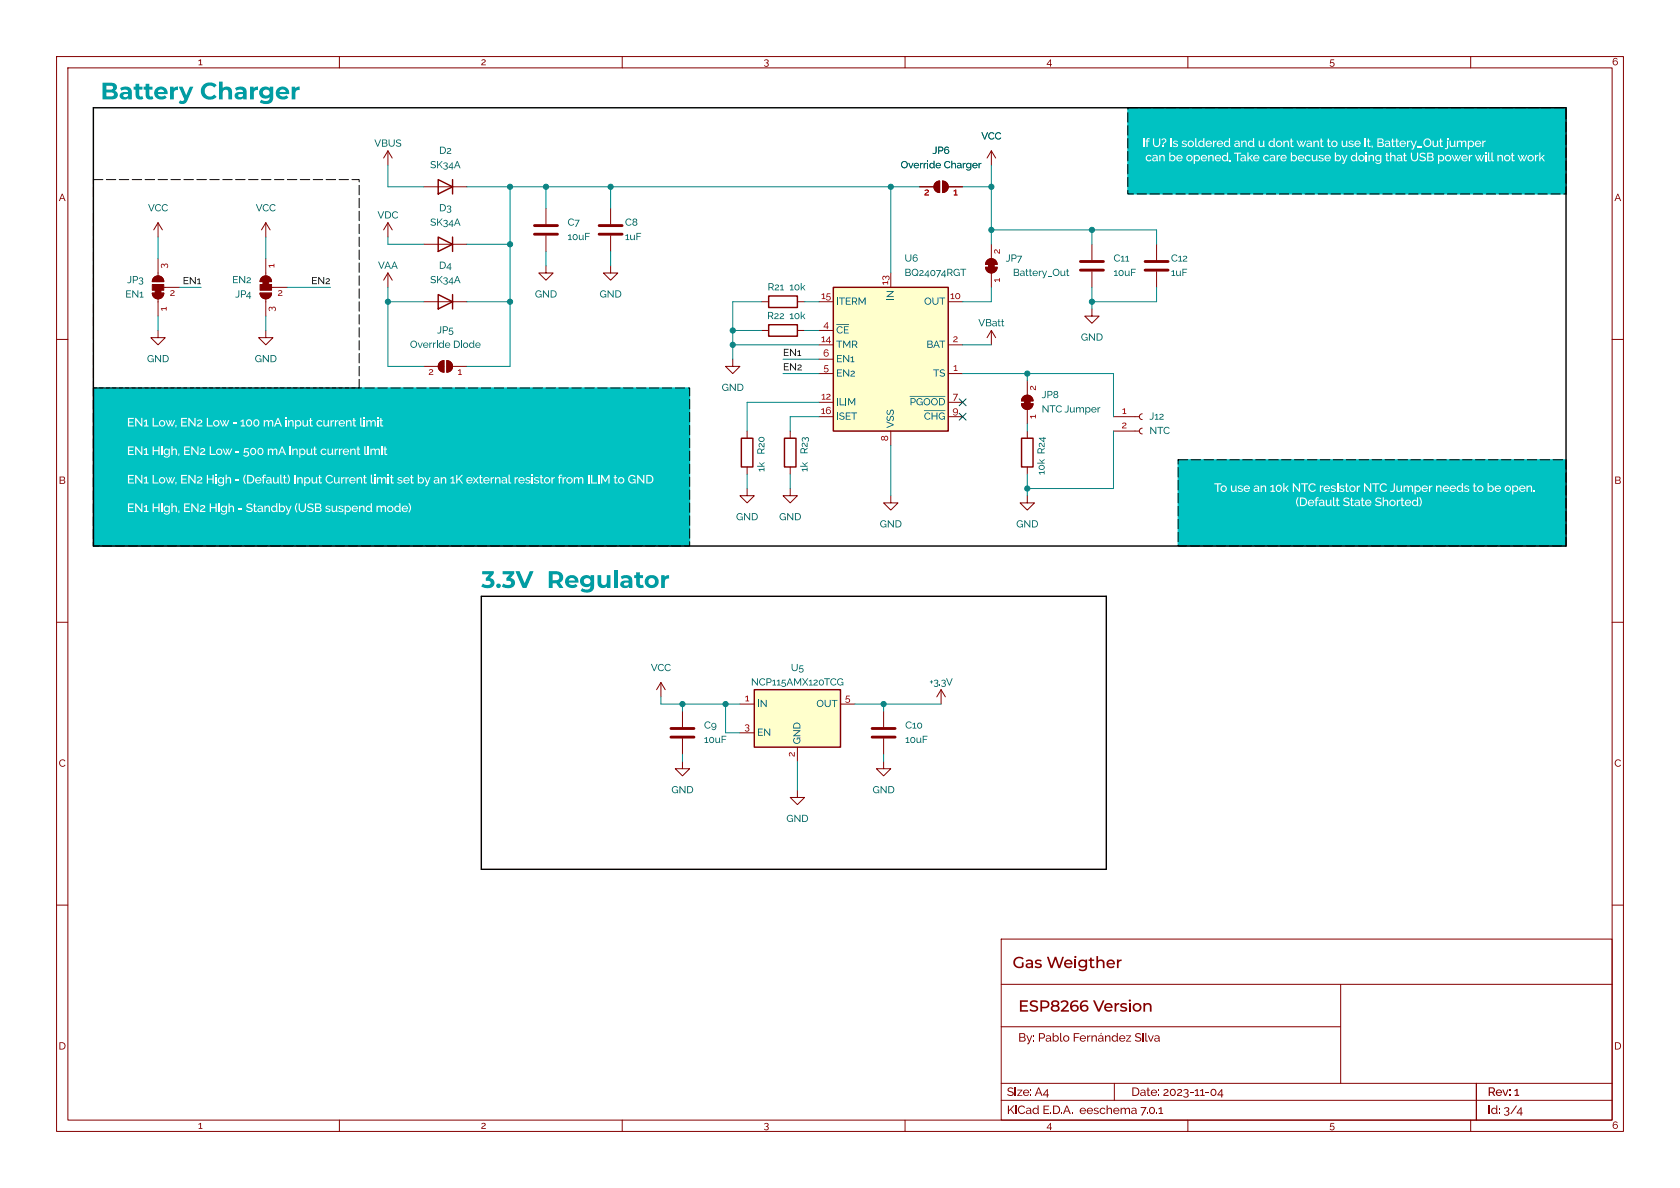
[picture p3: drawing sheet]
<svg xmlns="http://www.w3.org/2000/svg" width="297mm" height="210mm" viewBox="0 0 297 210" stroke-linecap="round" stroke-linejoin="round" font-family="sans-serif">
<defs><g id="words">
<g font-size="4.2" fill="#009ca3">
<text x="17.8" y="18.1">Battery</text>
<text x="35.3" y="18.1">Charger</text>
<text x="85.1" y="104.4">3.3V</text>
<text x="96.7" y="104.4">Regulator</text>
</g>
<g font-size="2.8" fill="#840000">
<text x="179" y="172.1">Gas Weigther</text>
<text x="180" y="179.8">ESP8266 Version</text>
</g>
<g font-size="2.1" fill="#fff">
<text x="201.9" y="26.2">If U?issoldered and u dont want to use it,Battery_Out jumper</text>
<text x="202.5" y="28.8">can be opened. Takecare becuse by doing that USB power will not work</text>
<text x="22.4" y="75.7">EN1Low,EN2 Low - 100 mA input current limit</text>
<text x="22.4" y="80.7">EN1High,EN2 Low - 500 mA input current limit</text>
<text x="22.4" y="85.7">EN1Low,EN2 High - (Default) Input Current limit set by an 1Kexternal resistorfrom ILIM to GND</text>
<text x="214.6" y="87.2">Touse an 10k NTC resistorNTC Jumper needs to be open.</text>
<text x="237.4" y="89.7">State Shorted)</text>
<text x="22.4" y="90.8">EN1High,EN2 High - Standby (USBsuspend mode)</text>
</g>
<g font-size="2.1" fill="#840000">
<text x="200.6" y="184.8">Silva</text>
<text x="178" y="197.6">KiCad E.D.A. eeschema 7.0.1</text>
<text x="178" y="194.4">Size:A4</text>
<text x="200" y="194.4">Date: 2023-11-04</text>
<text x="263" y="194.4">Rev:1</text>
<text x="263" y="197.6">Id: 3/4</text>
</g>
<g font-size="1.8" fill="#840000">
<text x="35" y="12.1">1</text>
<text x="85" y="12.1">2</text>
<text x="135" y="12.1">3</text>
<text x="185" y="12.1">4</text>
<text x="235" y="12.1">5</text>
<text x="285" y="12.1">6</text>
<text x="10.4" y="36.1">A</text>
<text x="285.4" y="36.1">A</text>
<text x="10.4" y="86.1">B</text>
<text x="285.4" y="86.1">B</text>
<text x="10.4" y="136.1">C</text>
<text x="285.4" y="136.1">C</text>
<text x="10.3" y="186.1">D</text>
<text x="285.4" y="186.1">D</text>
<text x="35" y="200.1">1</text>
<text x="85" y="200.1">2</text>
<text x="135" y="200.1">3</text>
<text x="185" y="200.1">4</text>
<text x="235" y="200.1">5</text>
<text x="285" y="200.1">6</text>
</g>
<g font-size="1.8" fill="#006464">
<text x="66.2" y="26.5">VBUS</text>
<text x="77.6" y="27.8">D2</text>
<text x="164.8" y="27.8">JP6</text>
<text x="173.5" y="25.2">VCC</text>
<text x="76" y="30.3">SK34A</text>
<text x="159.2" y="30.3">Override Charger</text>
<text x="26.2" y="37.9">VCC</text>
<text x="45.2" y="37.9">VCC</text>
<text x="66.7" y="39.2">VDC</text>
<text x="76" y="40.5">SK34A</text>
<text x="77.6" y="37.9">D3</text>
<text x="100.3" y="40.5">C7</text>
<text x="110.5" y="40.5">C8</text>
<text x="100.3" y="43">10uF</text>
<text x="110.5" y="43">1uF</text>
<text x="159.9" y="46.8">U6</text>
<text x="177.8" y="46.8">JP7</text>
<text x="196.8" y="46.8">C11</text>
<text x="207" y="46.8">C12</text>
<text x="22.2" y="53.2">EN1</text>
<text x="22.5" y="50.6">JP3</text>
<text x="41.1" y="50.6">EN2</text>
<text x="41.6" y="53.2">JP4</text>
<text x="66.8" y="48.1">VAA</text>
<text x="76" y="50.6">SK34A</text>
<text x="77.6" y="48.1">D4</text>
<text x="94.6" y="53.2">GND</text>
<text x="106" y="53.2">GND</text>
<text x="135.7" y="51.9">R21</text>
<text x="139.5" y="51.9">10k</text>
<text x="158.6" y="53.1" transform="rotate(-90 158.6 53.1)">IN</text>
<text x="159.9" y="49.4">BQ24074RGT</text>
<text x="179.1" y="49.4">Battery_Out</text>
<text x="196.8" y="49.4">10uF</text>
<text x="207" y="49.4">1uF</text>
<text x="77.3" y="59.5">JP5</text>
<text x="135.6" y="57">R22</text>
<text x="139.5" y="57">10k</text>
<text x="147.8" y="54.4">ITERM</text>
<text x="163.4" y="54.4">OUT</text>
<text x="172.9" y="58.3">VBatt</text>
<text x="26" y="64.6">GND</text>
<text x="45" y="64.6">GND</text>
<text x="72.5" y="62.1">Override Diode</text>
<text x="147.8" y="62.1">TMR</text>
<text x="147.8" y="64.6">EN1</text>
<text x="163.8" y="62.1">BAT</text>
<text x="191.1" y="60.8">GND</text>
<text x="127.6" y="69.7">GND</text>
<text x="147.8" y="67.1">EN2</text>
<text x="165" y="67.1">TS</text>
<text x="184.1" y="71">JP8</text>
<text x="147.8" y="72.2">ILIM</text>
<text x="147.8" y="74.8">ISET</text>
<text x="158.6" y="75.7" transform="rotate(-90 158.6 75.7)">VSS</text>
<text x="160.8" y="72.1">~{PGOOD}</text>
<text x="184.1" y="73.5">NTC Jumper</text>
<text x="203.2" y="74.8">J12</text>
<text x="203.2" y="77.3">NTC</text>
<text x="135.7" y="83.4" transform="rotate(-90 135.7 83.4)">1k R20</text>
<text x="143.3" y="83.4" transform="rotate(-90 143.3 83.4)">1k</text>
<text x="143.3" y="80.3" transform="rotate(-90 143.3 80.3)">R23</text>
<text x="185.3" y="84" transform="rotate(-90 185.3 84)">10k R24</text>
<text x="130.1" y="92.5">GND</text>
<text x="137.7" y="92.5">GND</text>
<text x="155.5" y="93.8">GND</text>
<text x="179.7" y="93.8">GND</text>
<text x="115.1" y="119.2">VCC</text>
<text x="139.8" y="119.2">U5</text>
<text x="132.8" y="121.8">NCP115AMX120TCG</text>
<text x="133.9" y="125.6">IN</text>
<text x="144.3" y="125.6">OUT</text>
<text x="164.3" y="121.8">+3.3V</text>
<text x="124.5" y="129.4">C9</text>
<text x="124.5" y="131.9">10uF</text>
<text x="133.9" y="130.6">EN</text>
<text x="142.1" y="131.6" transform="rotate(-90 142.1 131.6)">GND</text>
<text x="160" y="129.4">C10</text>
<text x="160" y="131.9">10uF</text>
<text x="118.7" y="140.8">GND</text>
<text x="154.3" y="140.8">GND</text>
<text x="139" y="145.9">GND</text>
</g>
<g font-size="1.8" fill="#0f0f0f">
<text x="32.3" y="50.5">EN1</text>
<text x="55" y="50.5">EN2</text>
<text x="138.4" y="65.7">EN2</text>
<text x="138.4" y="63.2">EN1</text>
</g>
<g font-size="1.8" fill="#a90000">
<text x="145.2" y="53.1">15</text>
<text x="157.2" y="50.4" transform="rotate(-90 157.2 50.4)">13</text>
<text x="168" y="53.1">10</text>
<text x="145.6" y="58.2">4</text>
<text x="145.2" y="60.7">14</text>
<text x="145.5" y="63.2">6</text>
<text x="145.6" y="65.8">5</text>
<text x="168.4" y="60.7">2</text>
<text x="168.5" y="65.8">1</text>
<text x="145.2" y="70.9">12</text>
<text x="168.4" y="70.9">7</text>
<text x="145.1" y="73.4">16</text>
<text x="168.4" y="73.4">9</text>
<text x="198.3" y="75.9">2</text>
<text x="198.4" y="73.4">1</text>
<text x="157.2" y="78" transform="rotate(-90 157.2 78)">8</text>
<text x="131.7" y="124.2">1</text>
<text x="149.4" y="124.2">5</text>
<text x="131.6" y="129.3">3</text>
<text x="140.7" y="133.8" transform="rotate(-90 140.7 133.8)">2</text>
</g>
</g></defs>
<g fill="none" stroke="#840000" stroke-width=".18">
<path d="M10 10h277v190h-277zM12 12h273v186h-273zM60 10v2M110 10v2M160 10v2M210 10v2M260 10v2M10 60h2M285 60h2M10 110h2M285 110h2M10 160h2"/>
<path d="M285 160h2M177 166h108v32h-108zM60 198v2M110 198v2M160 198v2M177 194.5h108M177 191.5h108M210 198v2M260 198v2"/>
</g>
<g fill="#840000">
<path d="M193.8 169h.3v.8l.6-.2 .5 .2 .1 1.3h-.3l-.1-1-.3-.2-.4 .2-.1 1h-.3z"/>
<path d="M197.5 169.6h.2v.2l.6-.2v.3h-.3l-.2 .3v.9h-.3z"/>
<circle cx="190.1" cy="169.2" r=".19"/>
</g>
<path d="M177 181.5h60" fill="none" stroke="#840000" stroke-width=".18"/>
<g fill="#840000">
<path d="M180.2 182.6h.8l.2 .2 .1 .3-.2 .3 .2 .4-.1 .3h-1v-.7h.2v.6h.6l.1-.3-.1-.2-.8-.1v-.6h.2v.5h.5l.2-.2-.1-.3h-.8z"/>
<path d="M181.4 183h.2l.4 1 .3-1h.2l-.5 1.4-.2 .2h-.2v-.2h.2l.1-.3z"/>
<path d="M182.7 183h.1v.3h-.1z"/>
<path d="M182.7 183.9h.1v.2h-.1z"/>
<path d="M183.7 182.6l.7 .1 .3 .3-.2 .5-.6 .1v.5h-.2v-1.3h.2v.6h.5l.2-.3-.2-.3h-.7z"/>
<path d="M184.9 183.2l.4-.2 .4 .1 .2 1h-.2l-.1-.2-.3 .2-.4-.1v-.2l.4 .2 .3-.2v-.2h-.3l-.4 .2 .1-.2 .6-.1v-.1l-.1-.2-.5 .1z"/>
<path d="M186.1 182.6h.2v.6l.4-.2 .4 .3 .1 .4-.3 .4h-.4l-.2-.2v.2h-.2v-.4l.6 .3 .3-.4-.1-.3-.3-.1-.3 .2v.3h-.2z"/>
<path d="M187.4 182.6h.2v1.3h.2v.2h-.2l-.2-.1z"/>
<path d="M188.1 183.2l.4-.2 .4 .2 .1 .4-.1 .4-.4 .2-.4-.2-.2-.4h.2l.1 .3 .3 .1 .2-.1 .2-.3-.1-.3-.3-.1-.3 .1-.1 .3h-.2z"/>
<path d="M189.8 182.6h1v.2h-.8v.5h.7v.2h-.7v.6h-.2z"/>
<path d="M191 183.2l.5-.2 .3 .2 .2 .4h-.9l.2 .4h.3l.2-.2 .1 .1-.1 .1-.4 .2-.4-.2-.1-.5h.9l-.1-.3-.3-.1-.2 .1-.1 .3h-.2z"/>
<path d="M192.2 183h.2v.3l.4-.3v.2l-.4 .2v.7h-.2z"/>
<path d="M193 183h.1v.3l.4-.3 .3 .1 .1 1h-.2v-.8l-.2-.1-.3 .2-.1 .7h-.1z"/>
<path d="M194.2 183.2l.4-.2 .4 .1 .1 1h-.1l-.1-.2-.3 .2-.4-.1-.1-.2 .4 .2 .4-.2v-.2h-.3l-.5 .2 .1-.2 .7-.1v-.1l-.2-.2-.5 .1z"/>
<path d="M194.6 182.6h.2l-.2 .2h-.1z"/>
<path d="M195.4 183h.1v.3l.4-.3 .3 .1 .1 1h-.2v-.8l-.2-.1-.3 .2-.1 .7h-.1z"/>
<path d="M196.7 183.1l.4-.1 .3 .2v-.6h.2l.1 1.5h-.2v-.2l-.4 .2-.4-.1-.2-.4h.2l.1 .3 .3 .1 .3-.2v-.4l-.4-.2-.2 .1-.1 .3h-.2z"/>
<path d="M198 183.2l.4-.2 .4 .2 .2 .4h-1l.3 .4h.2l.2-.2 .2 .1-.1 .1-.4 .2-.4-.2-.2-.5h1l-.1-.3-.3-.1-.2 .1-.2 .3h-.2z"/>
<path d="M199.1 183h.9l-.7 1h.7v.1h-.9l.7-.9h-.7z"/>
</g>
<path d="M177 174h108M197 191.5v3M261 191.5v6.5" fill="none" stroke="#840000" stroke-width=".18"/>
<circle cx="199.7" cy="176.9" r=".19" fill="#840000"/>
<g fill="none" stroke="#840000" stroke-width=".18">
<path d="M68.6 39.4l-.8 1.2M68.6 39.4v2.5M68.6 39.4l.7 1.2M96.5 36.8v2.8M165.4 32.3l.7-.3v2a1.02 1.02 0 0 1-.9-.6 1.02 1.02 0 0 1 .2-1.1zM166.6 32a1.02 1.02 0 0 1 1 1 1.02 1.02 0 0 1-1 1zM167.6 33h2.6M27.9 58.4v1.3h1.3l-1.3 1.3-1.2-1.3h1.2M47 58.4v1.3h1.3l-1.3 1.3-1.3-1.3h1.3M96.5 41.7v2.8M175.3 58.4l-.8 1.3M175.3 58.4v2.6"/>
<path d="M175.3 58.4l.7 1.3M204.5 43.2v2.8M204.5 48v2.8M129.5 63.5v1.3h1.3l-1.3 1.2-1.2-1.2h1.2M116.8 120.7l-.7 1.2M116.8 120.7v2.5M116.8 120.7l.8 1.2M120.6 134.6v1.3h1.3l-1.3 1.3-1.2-1.3h1.2M237 174v17.5M261 191.5v6.5"/>
</g>
<g fill="#00c2c2" stroke="#00c2c2" stroke-width=".18">
<path d="M208.3 81.3h68.6v15.2h-68.6z"/>
<path d="M199.4 19.1h77.5v15.2h-77.5z"/>
<path d="M16.5 68.6h105.4v27.9h-105.4z"/>
</g>
<path d="M16.5 31.8h47v36.8h-47z" fill="#fff" stroke="#fff" stroke-width=".18"/>
<path d="M94.5 39.9h4.1M94.5 41.4h4.1M202.4 47.8h4.1M202.4 46.2h4.1" fill="none" stroke="#840000" stroke-width=".51"/>
<g fill="#840000" stroke="#840000" stroke-width=".18">
<path d="M166.6 32a1.02 1.02 0 0 1 1 1 1.02 1.02 0 0 1-1 1z"/>
<path d="M165.4 32.3l.7-.3v2a1.02 1.02 0 0 1-.9-.6 1.02 1.02 0 0 1 .2-1.1z"/>
</g>
<path d="M168.6 33.7l.4-.2v.9h.3v.1h-.7v-.1h.3v-.7l-.3 .1z" fill="#a90000"/>
<path d="M162.6 33h2.5" fill="none" stroke="#840000" stroke-width=".18"/>
<path d="M163.5 33.7l.3-.2 .3 .1 .1 .3-.6 .5h.6v.1h-.8l.1-.3 .5-.4-.1-.1-.4 .1z" fill="#a90000"/>
<g fill="#840000" stroke="#840000" stroke-width=".18">
<path d="M174.8 46.5h1v1h-1z"/>
<path d="M174.2 47.2h2.1a1.02 1.02 0 0 1-1 1.1 1.02 1.02 0 0 1-1.1-1.1z"/>
<path d="M174.6 46a1.02 1.02 0 0 1 1.1-.2 1.02 1.02 0 0 1 .6 .9h-2.1z"/>
</g>
<path d="M174.2 47.2h2.1a1.02 1.02 0 0 1-1 1.1 1.02 1.02 0 0 1-1.1-1.1zM174.6 46a1.02 1.02 0 0 1 1.1-.2 1.02 1.02 0 0 1 .6 .9h-2.1zM175.3 48.3v2.5" fill="none" stroke="#840000" stroke-width=".18"/>
<path d="M175.8 49.4h.8v-.2h.2v.6h-.2v-.2h-.7l.2 .2h-.2z" fill="#a90000"/>
<path d="M175.3 43.2v2.5" fill="none" stroke="#840000" stroke-width=".18"/>
<path d="M175.8 44.2l.4-.1 .4 .6v-.6h.2v.7l-.3-.1-.4-.5-.2 .2 .1 .3-.1 .1-.2-.3z" fill="#a90000"/>
<path d="M191 47.8h4.1M191 46.2h4.1" fill="none" stroke="#840000" stroke-width=".51"/>
<path d="M193 54.6v1.3h1.3l-1.3 1.3-1.2-1.3h1.2M193 43.2v2.8M193 48v2.8M77.8 64l.7-.2v2a1.02 1.02 0 0 1-1-.7 1.02 1.02 0 0 1 .3-1.1zM79 63.8a1.02 1.02 0 0 1 1 1 1.02 1.02 0 0 1-1 1zM80 64.8h2.5" fill="none" stroke="#840000" stroke-width=".18"/>
<g fill="#840000" stroke="#840000" stroke-width=".18">
<path d="M79 63.8a1.02 1.02 0 0 1 1 1 1.02 1.02 0 0 1-1 1z"/>
<path d="M77.8 64l.7-.2v2a1.02 1.02 0 0 1-1-.7 1.02 1.02 0 0 1 .3-1.1z"/>
</g>
<path d="M81 65.4l.4-.1v.9h.2v.1h-.6v-.1h.3v-.7l-.3 .1z" fill="#a90000"/>
<path d="M74.9 64.8h2.6" fill="none" stroke="#840000" stroke-width=".18"/>
<path d="M75.8 65.4l.4-.1 .3 .1v.3l-.5 .5h.6v.1h-.8l.1-.3 .5-.4-.1-.2-.4 .1z" fill="#a90000"/>
<path d="M47 39.4l-.8 1.2M47 39.4v2.5M47 39.4l.8 1.2M46 51.8h2a1.02 1.02 0 0 1-1 1 1.02 1.02 0 0 1-1-1zM46.3 49.1a1.02 1.02 0 0 1 1.1-.2 1.02 1.02 0 0 1 .6 .9h-2zM47 45.7v3.1M47 52.8v.5M48 50.8h.3M68.6 48.3l-.8 1.2M68.6 48.3v2.5M68.6 48.3l.7 1.2" fill="none" stroke="#840000" stroke-width=".18"/>
<g fill="#840000" stroke="#840000" stroke-width=".18">
<path d="M46.5 49.8h1v.5h-1z"/>
<path d="M46.3 49.1a1.02 1.02 0 0 1 1.1-.2 1.02 1.02 0 0 1 .6 .9h-2z"/>
<path d="M46 50.3h2v1h-2z"/>
<path d="M46 51.8h2a1.02 1.02 0 0 1-1 1 1.02 1.02 0 0 1-1-1z"/>
</g>
<path d="M47.5 46.9h.9v-.3h.1v.7h-.1v-.3h-.7l.1 .3h-.1z" fill="#a90000"/>
<path d="M48.3 50.8h2.5" fill="none" stroke="#840000" stroke-width=".18"/>
<path d="M49.2 51.4l.3-.1 .3 .1 .1 .3-.6 .5h.6v.1h-.8l.1-.3 .5-.4-.1-.2-.4 .2z" fill="#a90000"/>
<path d="M47 53.3v2.6" fill="none" stroke="#840000" stroke-width=".18"/>
<path d="M47.6 54.3l.3-.1 .2 .2 .2-.2h.3l.2 .3-.1 .4-.1 .1-.1-.1 .1-.2-.1-.3h-.2l-.1 .3-.4-.3-.2 .2 .2 .3-.1 .1-.2-.3z" fill="#a90000"/>
<g fill="#840000" stroke="#840000" stroke-width=".18">
<path d="M27.4 51.3h1v.5h-1z"/>
<path d="M26.9 51.8h2.1a1.02 1.02 0 0 1-1.1 1 1.02 1.02 0 0 1-1-1z"/>
<path d="M26.9 50.3h2.1v1h-2.1z"/>
<path d="M27.2 49.1a1.02 1.02 0 0 1 1.1-.2 1.02 1.02 0 0 1 .7 .9h-2.1z"/>
</g>
<path d="M26.9 51.8h2.1a1.02 1.02 0 0 1-1.1 1 1.02 1.02 0 0 1-1-1zM27.2 49.1a1.02 1.02 0 0 1 1.1-.2 1.02 1.02 0 0 1 .7 .9h-2.1zM27.9 48.3v.5M27.9 52.8v3.1M29 50.8h.2" fill="none" stroke="#840000" stroke-width=".18"/>
<path d="M28.4 54.5h.9v-.3h.2v.7h-.2v-.3h-.7l.2 .3h-.2z" fill="#a90000"/>
<path d="M29.2 50.8h2.5" fill="none" stroke="#840000" stroke-width=".18"/>
<path d="M30.1 51.4l.4-.1 .3 .1v.3l-.5 .5h.6v.1h-.8l.1-.3 .5-.4-.1-.2-.4 .2z" fill="#a90000"/>
<path d="M27.9 45.7v2.6" fill="none" stroke="#840000" stroke-width=".18"/>
<path d="M28.5 46.7l.3-.1 .2 .2 .2-.2h.3l.2 .3v.3l-.2 .2-.1-.1 .2-.3-.1-.2h-.3l-.1 .3-.4-.3-.1 .1 .1 .4-.1 .1-.2-.3z" fill="#a90000"/>
<path d="M27.9 39.4l-.7 1.2M27.9 39.4v2.5M27.9 39.4l.8 1.2M96.5 47v1.3h1.3l-1.3 1.2-1.3-1.2h1.3M144.8 58.4h2.5M167.6 66h2.6M167.6 61h2.6" fill="none" stroke="#840000" stroke-width=".18"/>
<path d="M147.3 50.8h20.3v25.4h-20.3z" fill="#ffc" stroke="#ffc" stroke-width=".18"/>
<path d="M147.3 50.8h20.3v25.4h-20.3z" fill="none" stroke="#840000" stroke-width=".25"/>
<g fill="#006464">
<path d="M148.1 57.8l.4-.1 .4 .1 .1 .1-.2 .1-.2-.2-.3 .1-.2 .4 .2 .4 .3 .1 .3-.2 .1 .1-.1 .1-.5 .2-.3-.3-.2-.4z"/>
<path d="M149.2 57.7h.8v.1h-.6v.4h.5v.2h-.5v.4h.7v.1h-.9z"/>
<path d="M147.9 57.3l2.2 .1h-2.2z"/>
</g>
<path d="M144.8 66h2.5M144.8 63.5h2.5M167.6 71.1h2.6" fill="none" stroke="#840000" stroke-width=".18"/>
<path d="M160.9 70l6.2 .1h-6.2z" fill="#006464"/>
<path d="M157.5 76.2v2.5M167.6 73.7h2.6" fill="none" stroke="#840000" stroke-width=".18"/>
<g fill="#006464">
<path d="M163.6 73.1l.4-.2 .4 .2 .1 .1-.1 .1-.3-.2h-.3l-.2 .4 .2 .5h.3l.3-.2 .1 .1-.1 .2-.4 .1-.4-.2-.2-.5z"/>
<path d="M164.7 72.9h.2v.6h.7v-.6h.1v1.3h-.1v-.6h-.7v.6h-.2z"/>
<path d="M166.1 73.1l.4-.2 .4 .2 .1 .1-.1 .1-.3-.2h-.3l-.2 .5 .2 .3 .3 .2 .3-.2v-.2h-.3v-.1h.4v.6h-.1v-.2l-.4 .2-.4-.2-.2-.5z"/>
<path d="M163.4 72.5l3.7 .1-3.7 .1z"/>
</g>
<path d="M175.3 26.7l-.8 1.2M175.3 26.7v2.5M175.3 26.7l.7 1.2M180.6 71.4h2a1.02 1.02 0 0 1-1 1 1.02 1.02 0 0 1-1-1zM180.9 70.1a1.02 1.02 0 0 1 1.1-.2 1.02 1.02 0 0 1 .6 1h-2zM181.6 72.4v2.5M196.8 76.2h4.6M196.8 73.7h4.6M201.9 75.7l-.3 .1-.2 .4 .2 .4 .3 .1M201.9 73.2l-.3 .1-.2 .3 .2 .4 .3 .2M157.5 87.6v1.3h1.2l-1.2 1.3-1.3-1.3h1.3" fill="none" stroke="#840000" stroke-width=".18"/>
<g fill="#840000" stroke="#840000" stroke-width=".18">
<path d="M181.1 70.6h1v1h-1z"/>
<path d="M180.6 71.4h2a1.02 1.02 0 0 1-1 1 1.02 1.02 0 0 1-1-1z"/>
<path d="M180.9 70.1a1.02 1.02 0 0 1 1.1-.2 1.02 1.02 0 0 1 .6 1h-2z"/>
</g>
<path d="M182.1 73.5h.9v-.2h.1v.6h-.1v-.2h-.7l.1 .3h-.1z" fill="#a90000"/>
<path d="M181.6 67.3v2.6" fill="none" stroke="#840000" stroke-width=".18"/>
<path d="M182.2 68.3l.3-.1 .5 .6v-.6h.1v.8l-.3-.1-.4-.5-.2 .1 .2 .4-.1 .1-.2-.4z" fill="#a90000"/>
<path d="M77.5 31.8l2.5 1.2-2.5 1.3zM80 31.8v2.5M77.5 41.9l2.5 1.3-2.5 1.3zM77.5 52.1l2.5 1.2-2.5 1.3zM80 41.9v2.6M80 52.1v2.5M135.9 52.3h5.1v2.1h-5.1zM135.9 57.4h5.1v2h-5.1zM131.1 77.5h2v5.1h-2zM138.7 77.5h2v5.1h-2zM180.6 77.5h2v5.1h-2zM133.3 121.9h15.3v10.2h-15.3z" fill="none" stroke="#840000" stroke-width=".25"/>
<g fill="none" stroke="#840000" stroke-width=".18">
<path d="M68.6 26.7l-.8 1.2M68.6 26.7v2.5M68.6 26.7l.7 1.2M74.9 33h7.6M107.9 36.8v2.8M74.9 43.2h7.6M74.9 53.3h7.6M107.9 47v1.3h1.3l-1.3 1.2-1.2-1.2h1.2M107.9 41.7v2.8M134.6 53.3h1.3M134.6 58.4h1.3M141 53.3h1.2"/>
<path d="M141 58.4h1.2M132.1 76.2v1.3M139.7 76.2v1.3M181.6 76.2v1.3M132.1 86.4v1.2h1.2l-1.2 1.3-1.3-1.3h1.3M132.1 82.6v1.2M139.7 86.4v1.2h1.3l-1.3 1.3-1.3-1.3h1.3M139.7 82.6v1.2M181.6 87.6v1.3h1.3l-1.3 1.3-1.3-1.3h1.3M181.6 82.6v1.2M120.6 125.7v2.8M120.6 130.6v2.8"/>
<path d="M130.8 124.5h2.5M130.8 129.5h2.5M141 139.7v1.3h1.2l-1.2 1.2-1.3-1.2h1.3M141 132.1v2.5M148.6 124.5h2.5M156.2 134.6v1.3h1.3l-1.3 1.3-1.3-1.3h1.3M156.2 125.7v2.8M156.2 130.6v2.8M166.4 121.9l-.8 1.3M166.4 121.9v2.6M166.4 121.9l.7 1.3"/>
</g>
<path d="M133.3 121.9h15.3v10.2h-15.3z" fill="#ffc" stroke="#ffc" stroke-width=".18"/>
<path d="M105.9 39.9h4.1M105.9 41.4h4.1M118.6 130.3h4.1M118.6 128.8h4.1M154.2 130.3h4M154.2 128.8h4" fill="none" stroke="#840000" stroke-width=".51"/>
<path d="M116.9 101.7h.6v.3l.3-.3h.5v.6h-.4l-.3 .3-.1 1.3h-.6z" fill="#009ca3"/>
<g fill="#fff">
<path d="M229.4 87.9h.2l-.3 .7 .3 .9-.2 .1-.3-.9z"/>
<path d="M229.8 87.9l.7 .1 .4 .2 .2 .7-.3 .4-1 .2v-1.4h.2v1.2l.6-.1 .3-.5-.3-.5-.8-.1z"/>
<path d="M231.4 88.5l.4-.2 .4 .2 .1 .5h-.9l.3 .3h.2l.2-.2 .2 .1-.1 .1-.4 .2-.4-.2-.2-.5h.9l-.1-.2-.2-.1-.3 .1-.1 .2h-.2z"/>
<path d="M232.7 88h.5l-.1 .1-.3 .1v.1h.3v.2h-.3v1h-.2v-1h-.2v-.2h.2z"/>
<path d="M233.2 88.5l.4-.2 .4 .2 .2 1h-.2l-.1-.2-.3 .2-.4-.1-.1-.3 .5 .2 .3-.2v-.1l-.2-.1-.6 .2 .1-.2 .7-.2-.1-.2-.5 .1z"/>
<path d="M234.4 88.3h.2v.8l.2 .2 .4-.3v-.7h.2v1.2l-.2-.1v-.1l-.4 .2-.3-.1z"/>
<path d="M235.7 87.9h.2v1.3l.2 .1-.1 .2h-.2l-.1-.2z"/>
<path d="M236.3 88h.2v.3h.3v.2h-.3v.7h.3v.2l-.1 .1-.4-.2v-.8h-.1v-.2h.1z"/>
</g>
<g fill="#009ca3">
<path d="M31.6 15.3h.7l.6 1.5 .7-1.5h.6l-1.1 2.6-.6 .5h-.5l-.4-.2 .2-.5 .5 .1 .3-.2z"/>
<path d="M51.6 15.3h.6v.3l.3-.2 .5-.1v.6l-.5 .1-.2 .3-.1 1.3h-.6z"/>
</g>
<path d="M199.4 19.1h77.5v15.2h-77.5v-15.2M16.5 31.8h47v36.8h-47v-36.8M16.5 68.6h105.4v27.9h-105.4v-27.9M208.3 81.3h68.6v15.2h-68.6v-15.2" fill="none" stroke="#000" stroke-width=".18" stroke-dasharray="1.7 .6"/>
<path d="M16.5 19.1h260.4v77.4h-260.4zM85.1 105.4h110.5v48.3h-110.5z" fill="none" stroke="#000" stroke-width=".25"/>
<g fill="none" stroke="#008484" stroke-width=".18">
<path d="M68.6 29.2v3.8h6.3M82.5 33h80.1M90.2 33v31.8h-7.7M96.5 33v3.8M107.9 33v3.8M157.5 33v15.3M170.2 33h5.1M175.3 29.2v14M27.9 41.9v3.8M27.9 55.9v2.5M31.7 50.8h3.9M47 41.9v3.8"/>
<path d="M47 55.9v2.5M50.8 50.8h7.6M68.6 41.9v1.3h6.3M68.6 50.8v14h6.3M68.6 53.3h6.3M82.5 53.3h7.7M82.5 43.2h7.7M96.5 44.5v2.5M107.9 44.5v2.5M129.5 58.4h5.1M134.6 53.3h-5.1v10.2M142.2 58.4h2.6"/>
<path d="M142.2 53.3h2.6M175.3 50.8v2.5h-5.1M175.3 40.6h29.2v2.6M193 40.6v2.6M193 50.8v3.8M204.5 50.8v2.5h-11.5M129.5 61h15.3M138.4 63.5h6.4M138.4 66h6.4M144.8 71.1h-12.7v5.1M144.8 73.7h-5.1v2.5M157.5 78.7v8.9"/>
<path d="M170.2 66h26.6v7.7M170.2 61h5.1M181.6 66v1.3M181.6 74.9v1.3M196.8 76.2v10.2h-15.2M132.1 83.8v2.6M139.7 83.8v2.6M181.6 83.8v3.8M116.8 123.2v1.3h14M120.6 124.5v1.2M120.6 133.4v1.2M128.3 124.5v5h2.5"/>
<path d="M141 134.6v5.1M151.1 124.5h15.3M156.2 124.5v1.2M156.2 133.4v1.2"/>
</g>
<path d="M169.6 73.1l1.2 1.2M169.6 70.5l1.2 1.2M170.8 73.1l-1.2 1.2M170.8 70.5l-1.2 1.2" fill="none" stroke="#000084" stroke-width=".18"/>
<path d="M167.6 33h2.6" fill="none" stroke="#840000" stroke-width=".18"/>
<path d="M168.6 33.7l.4-.2v.9h.3v.1h-.7v-.1h.3v-.7l-.3 .1z" fill="#a90000"/>
<path d="M162.6 33h2.5" fill="none" stroke="#840000" stroke-width=".18"/>
<path d="M163.5 33.7l.3-.2 .3 .1 .1 .3-.6 .5h.6v.1h-.8l.1-.3 .5-.4-.1-.1-.4 .1z" fill="#a90000"/>
<g fill="#008484" stroke="#008484" stroke-width=".18">
<circle cx="193" cy="40.6" r=".46"/>
<circle cx="175.3" cy="40.6" r=".46"/>
<circle cx="129.5" cy="61" r=".46"/>
<circle cx="90.2" cy="43.2" r=".46"/>
<circle cx="90.2" cy="33" r=".46"/>
<circle cx="96.5" cy="33" r=".46"/>
<circle cx="107.9" cy="33" r=".46"/>
<circle cx="129.5" cy="58.4" r=".46"/>
<circle cx="156.2" cy="124.5" r=".46"/>
<circle cx="128.3" cy="124.5" r=".46"/>
<circle cx="120.6" cy="124.5" r=".46"/>
<circle cx="157.5" cy="33" r=".46"/>
<circle cx="68.6" cy="53.3" r=".46"/>
<circle cx="90.2" cy="53.3" r=".46"/>
<circle cx="193" cy="53.3" r=".46"/>
<circle cx="181.6" cy="66" r=".46"/>
<circle cx="181.6" cy="86.4" r=".46"/>
<circle cx="175.3" cy="33" r=".46"/>
</g>
<use href="#words"/>
</svg>
